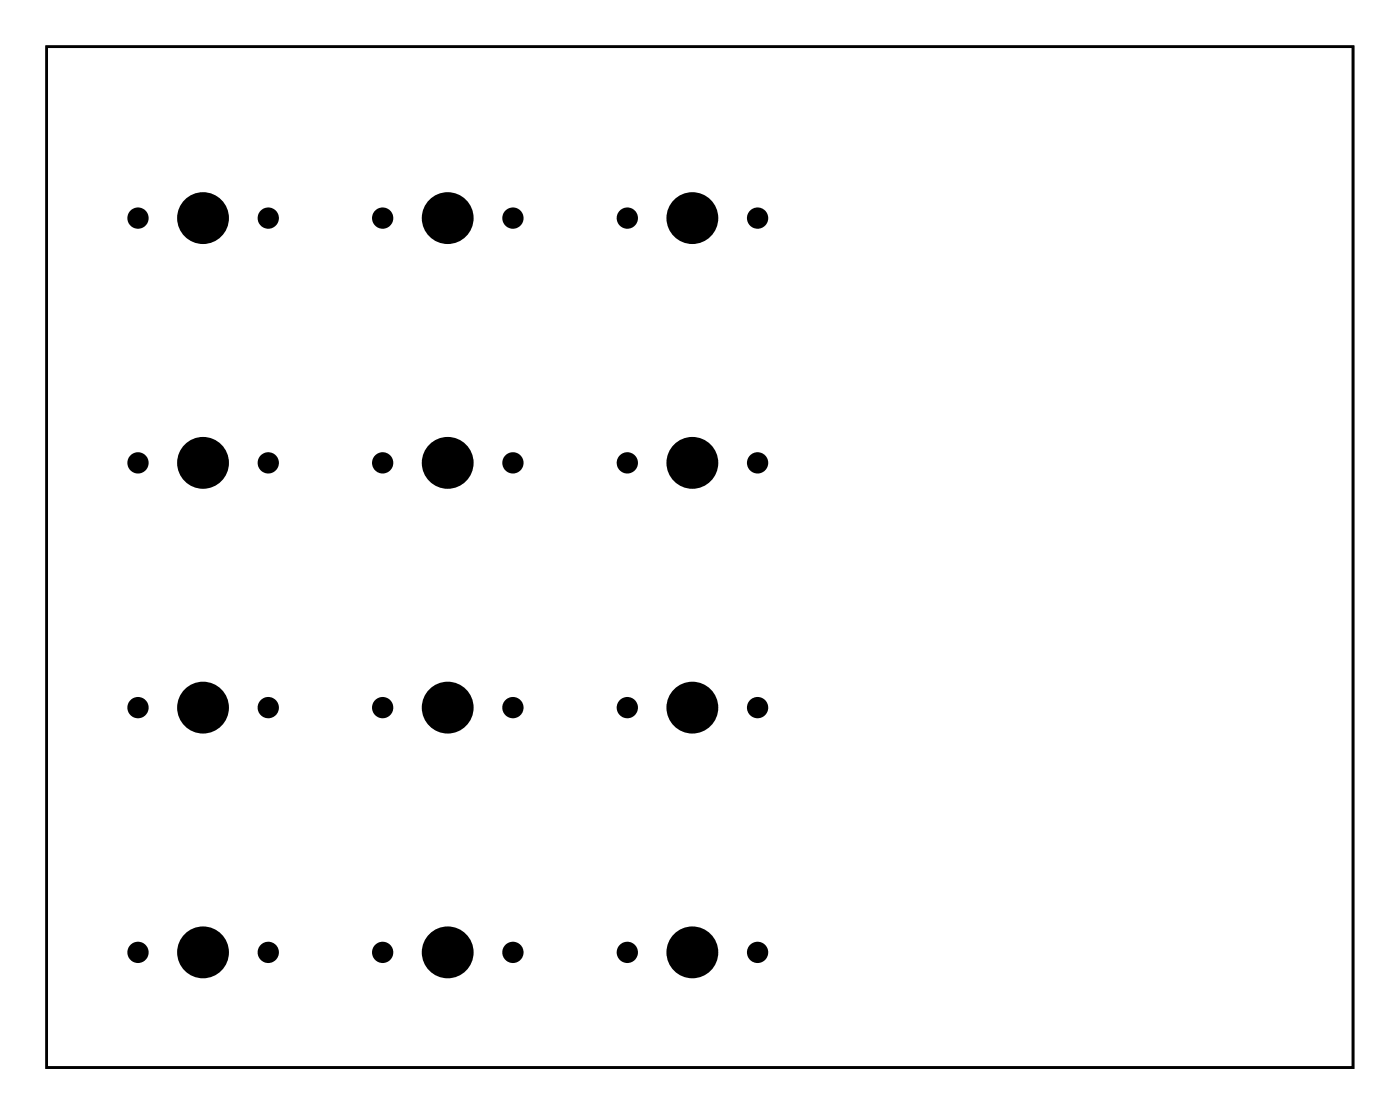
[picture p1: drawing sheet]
<svg xmlns="http://www.w3.org/2000/svg" width="109mm" height="87mm" viewBox="0 0 109 87" stroke-linecap="round" stroke-linejoin="round" font-family="sans-serif">
<path d="M3.6 3.6h101.8v79.5h-101.8z" fill="none" stroke="#000" stroke-width=".2"/>
<path d="M3.6 3.6v79.5h101.8v-79.5zM3.6 3.6h101.8v79.5h-101.8z" fill="#000"/>
<circle cx="62.2" cy="13.2" r=".35" fill="#fff"/>
<circle cx="62.2" cy="13.2" r=".35" fill="none" stroke="#fff" stroke-width=".55"/>
<circle cx="62.1" cy="15.7" r=".35" fill="#fff"/>
<circle cx="62.1" cy="15.7" r=".35" fill="none" stroke="#fff" stroke-width=".55"/>
<circle cx="43.1" cy="15.7" r=".35" fill="#fff"/>
<circle cx="43.1" cy="15.7" r=".35" fill="none" stroke="#fff" stroke-width=".55"/>
<circle cx="43.1" cy="13.2" r=".35" fill="#fff"/>
<circle cx="43.1" cy="13.2" r=".35" fill="none" stroke="#fff" stroke-width=".55"/>
<circle cx="24" cy="15.7" r=".35" fill="#fff"/>
<circle cx="24" cy="15.7" r=".35" fill="none" stroke="#fff" stroke-width=".55"/>
<circle cx="24" cy="13.2" r=".35" fill="#fff"/>
<circle cx="24" cy="13.2" r=".35" fill="none" stroke="#fff" stroke-width=".55"/>
<circle cx="62.2" cy="34.8" r=".35" fill="#fff"/>
<circle cx="62.2" cy="34.8" r=".35" fill="none" stroke="#fff" stroke-width=".55"/>
<circle cx="43.1" cy="34.8" r=".35" fill="#fff"/>
<circle cx="43.1" cy="34.8" r=".35" fill="none" stroke="#fff" stroke-width=".55"/>
<circle cx="24.1" cy="34.8" r=".35" fill="#fff"/>
<circle cx="24.1" cy="34.8" r=".35" fill="none" stroke="#fff" stroke-width=".55"/>
<circle cx="24.1" cy="32.2" r=".35" fill="#fff"/>
<circle cx="24.1" cy="32.2" r=".35" fill="none" stroke="#fff" stroke-width=".55"/>
<circle cx="43.1" cy="32.2" r=".35" fill="#fff"/>
<circle cx="43.1" cy="32.2" r=".35" fill="none" stroke="#fff" stroke-width=".55"/>
<circle cx="62.2" cy="32.2" r=".35" fill="#fff"/>
<circle cx="62.2" cy="32.2" r=".35" fill="none" stroke="#fff" stroke-width=".55"/>
<circle cx="24" cy="51.3" r=".35" fill="#fff"/>
<circle cx="24" cy="51.3" r=".35" fill="none" stroke="#fff" stroke-width=".55"/>
<circle cx="24" cy="53.8" r=".35" fill="#fff"/>
<circle cx="24" cy="53.8" r=".35" fill="none" stroke="#fff" stroke-width=".55"/>
<circle cx="43.1" cy="51.3" r=".35" fill="#fff"/>
<circle cx="43.1" cy="51.3" r=".35" fill="none" stroke="#fff" stroke-width=".55"/>
<circle cx="43.1" cy="53.8" r=".35" fill="#fff"/>
<circle cx="43.1" cy="53.8" r=".35" fill="none" stroke="#fff" stroke-width=".55"/>
<circle cx="62.2" cy="51.3" r=".35" fill="#fff"/>
<circle cx="62.2" cy="51.3" r=".35" fill="none" stroke="#fff" stroke-width=".55"/>
<circle cx="62.2" cy="53.8" r=".35" fill="#fff"/>
<circle cx="62.2" cy="53.8" r=".35" fill="none" stroke="#fff" stroke-width=".55"/>
<circle cx="65.3" cy="47.5" r=".35" fill="#fff"/>
<circle cx="65.3" cy="47.5" r=".35" fill="none" stroke="#fff" stroke-width=".55"/>
<circle cx="39.9" cy="45.6" r=".35" fill="#fff"/>
<circle cx="39.9" cy="45.6" r=".35" fill="none" stroke="#fff" stroke-width=".55"/>
<circle cx="20.9" cy="45.5" r=".35" fill="#fff"/>
<circle cx="20.9" cy="45.5" r=".35" fill="none" stroke="#fff" stroke-width=".55"/>
<path d="M97.2 45.7a.66 .66 0 0 0-.2 .7 .66 .66 0 0 0 .6 .4h1.4a.66 .66 0 0 0 .6-.6 .66 .66 0 0 0-.6-.7h-1.4zM97.9 46.2a.41 .41 0 0 1 .8 0 .41 .41 0 0 1-.8 0z" fill="#fff"/>
<g fill="none" stroke="#fff" stroke-width=".51">
<path d="M97.2 45.7l.4-.2h1.4a.66 .66 0 0 1 .6 .7 .66 .66 0 0 1-.6 .6h-1.4a.66 .66 0 0 1-.6-.4 .66 .66 0 0 1 .2-.7z"/>
<circle cx="98.3" cy="46.2" r=".41"/>
</g>
<path d="M97.2 48.3a.66 .66 0 0 0-.2 .7 .66 .66 0 0 0 .6 .4h1.4a.66 .66 0 0 0 .6-.7 .66 .66 0 0 0-.6-.6h-1.4zM97.9 48.7a.41 .41 0 0 1 .8 0 .41 .41 0 0 1-.8 0z" fill="#fff"/>
<g fill="none" stroke="#fff" stroke-width=".51">
<path d="M97.2 48.3l.4-.2h1.4a.66 .66 0 0 1 .6 .6 .66 .66 0 0 1-.6 .7h-1.4a.66 .66 0 0 1-.6-.4 .66 .66 0 0 1 .2-.7z"/>
<circle cx="98.3" cy="48.7" r=".41"/>
</g>
<path d="M97.2 50.8a.66 .66 0 0 0-.2 .7 .66 .66 0 0 0 .6 .4h1.4a.66 .66 0 0 0 .6-.6 .66 .66 0 0 0-.6-.7h-1.4zM97.9 51.3a.41 .41 0 0 1 .8 0 .41 .41 0 0 1-.8 0z" fill="#fff"/>
<g fill="none" stroke="#fff" stroke-width=".51">
<path d="M97.2 50.8l.4-.2h1.4a.66 .66 0 0 1 .6 .7 .66 .66 0 0 1-.6 .6h-1.4a.66 .66 0 0 1-.6-.4 .66 .66 0 0 1 .2-.7z"/>
<circle cx="98.3" cy="51.3" r=".41"/>
</g>
<path d="M97.2 53.3a.66 .66 0 0 0-.2 .8 .66 .66 0 0 0 .6 .4h1.4a.66 .66 0 0 0 .6-.7 .66 .66 0 0 0-.6-.7h-1.4zM97.9 53.8a.41 .41 0 0 1 .8 0 .41 .41 0 0 1-.8 0z" fill="#fff"/>
<g fill="none" stroke="#fff" stroke-width=".51">
<path d="M97.2 53.3l.4-.2h1.4a.66 .66 0 0 1 .6 .7 .66 .66 0 0 1-.6 .7h-1.4a.66 .66 0 0 1-.6-.4 .66 .66 0 0 1 .2-.8z"/>
<circle cx="98.3" cy="53.8" r=".41"/>
</g>
<path d="M97.2 55.9a.66 .66 0 0 0-.2 .7 .66 .66 0 0 0 .6 .4h1.4a.66 .66 0 0 0 .6-.7 .66 .66 0 0 0-.6-.6h-1.4zM97.9 56.3a.41 .41 0 0 1 .8 0 .41 .41 0 0 1-.8 0z" fill="#fff"/>
<g fill="none" stroke="#fff" stroke-width=".51">
<path d="M97.2 55.9l.4-.2h1.4a.66 .66 0 0 1 .6 .6 .66 .66 0 0 1-.6 .7h-1.4a.66 .66 0 0 1-.6-.4 .66 .66 0 0 1 .2-.7z"/>
<circle cx="98.3" cy="56.3" r=".41"/>
</g>
<path d="M97.2 58.4a.66 .66 0 0 0-.2 .7 .66 .66 0 0 0 .6 .4h1.4a.66 .66 0 0 0 .6-.6 .66 .66 0 0 0-.6-.7h-1.4zM97.9 58.9a.41 .41 0 0 1 .8 0 .41 .41 0 0 1-.8 0z" fill="#fff"/>
<g fill="none" stroke="#fff" stroke-width=".51">
<path d="M97.2 58.4l.4-.2h1.4a.66 .66 0 0 1 .6 .7 .66 .66 0 0 1-.6 .6h-1.4a.66 .66 0 0 1-.6-.4 .66 .66 0 0 1 .2-.7z"/>
<circle cx="98.3" cy="58.9" r=".41"/>
</g>
<path d="M97.2 61a.66 .66 0 0 0-.2 .7 .66 .66 0 0 0 .6 .4h1.4a.66 .66 0 0 0 .6-.7 .66 .66 0 0 0-.6-.6h-1.4zM97.9 61.4a.41 .41 0 0 1 .8 0 .41 .41 0 0 1-.8 0z" fill="#fff"/>
<g fill="none" stroke="#fff" stroke-width=".51">
<path d="M97.2 61l.4-.2h1.4a.66 .66 0 0 1 .6 .6 .66 .66 0 0 1-.6 .7h-1.4a.66 .66 0 0 1-.6-.4 .66 .66 0 0 1 .2-.7z"/>
<circle cx="98.3" cy="61.4" r=".41"/>
</g>
<path d="M97.2 63.5a.66 .66 0 0 0-.2 .7 .66 .66 0 0 0 .6 .4h1.4a.66 .66 0 0 0 .6-.6 .66 .66 0 0 0-.6-.7h-1.4zM97.9 64a.41 .41 0 0 1 .8 0 .41 .41 0 0 1-.8 0z" fill="#fff"/>
<g fill="none" stroke="#fff" stroke-width=".51">
<path d="M97.2 63.5l.4-.2h1.4a.66 .66 0 0 1 .6 .7 .66 .66 0 0 1-.6 .6h-1.4a.66 .66 0 0 1-.6-.4 .66 .66 0 0 1 .2-.7z"/>
<circle cx="98.3" cy="64" r=".41"/>
</g>
<path d="M97.2 66a.66 .66 0 0 0-.2 .8 .66 .66 0 0 0 .6 .4h1.4a.66 .66 0 0 0 .6-.7 .66 .66 0 0 0-.6-.7h-1.4zM97.9 66.5a.41 .41 0 0 1 .8 0 .41 .41 0 0 1-.8 0z" fill="#fff"/>
<g fill="none" stroke="#fff" stroke-width=".51">
<path d="M97.2 66l.4-.2h1.4a.66 .66 0 0 1 .6 .7 .66 .66 0 0 1-.6 .7h-1.4a.66 .66 0 0 1-.6-.4 .66 .66 0 0 1 .2-.8z"/>
<circle cx="98.3" cy="66.5" r=".41"/>
</g>
<path d="M97.2 68.6a.66 .66 0 0 0-.2 .7 .66 .66 0 0 0 .6 .4h1.4a.66 .66 0 0 0 .6-.7 .66 .66 0 0 0-.6-.6h-1.4zM97.9 69a.41 .41 0 0 1 .8 0 .41 .41 0 0 1-.8 0z" fill="#fff"/>
<g fill="none" stroke="#fff" stroke-width=".51">
<path d="M97.2 68.6l.4-.2h1.4a.66 .66 0 0 1 .6 .6 .66 .66 0 0 1-.6 .7h-1.4a.66 .66 0 0 1-.6-.4 .66 .66 0 0 1 .2-.7z"/>
<circle cx="98.3" cy="69" r=".41"/>
</g>
<path d="M97.2 71.1a.66 .66 0 0 0-.2 .7 .66 .66 0 0 0 .6 .4h1.4a.66 .66 0 0 0 .6-.6 .66 .66 0 0 0-.6-.7h-1.4zM97.9 71.6a.41 .41 0 0 1 .8 0 .41 .41 0 0 1-.8 0z" fill="#fff"/>
<g fill="none" stroke="#fff" stroke-width=".51">
<path d="M97.2 71.1l.4-.2h1.4a.66 .66 0 0 1 .6 .7 .66 .66 0 0 1-.6 .6h-1.4a.66 .66 0 0 1-.6-.4 .66 .66 0 0 1 .2-.7z"/>
<circle cx="98.3" cy="71.6" r=".41"/>
</g>
<path d="M97.2 73.7a.66 .66 0 0 0-.2 .7 .66 .66 0 0 0 .6 .4h1.4a.66 .66 0 0 0 .6-.7 .66 .66 0 0 0-.6-.6h-1.4zM97.9 74.1a.41 .41 0 0 1 .8 0 .41 .41 0 0 1-.8 0z" fill="#fff"/>
<g fill="none" stroke="#fff" stroke-width=".51">
<path d="M97.2 73.7l.4-.2h1.4a.66 .66 0 0 1 .6 .6 .66 .66 0 0 1-.6 .7h-1.4a.66 .66 0 0 1-.6-.4 .66 .66 0 0 1 .2-.7z"/>
<circle cx="98.3" cy="74.1" r=".41"/>
</g>
<path d="M97.2 76.2a.66 .66 0 0 0-.2 .7 .66 .66 0 0 0 .6 .4h1.4a.66 .66 0 0 0 .6-.6 .66 .66 0 0 0-.6-.7h-1.4zM97.9 76.7a.41 .41 0 0 1 .8 0 .41 .41 0 0 1-.8 0z" fill="#fff"/>
<g fill="none" stroke="#fff" stroke-width=".51">
<path d="M97.2 76.2l.4-.2h1.4a.66 .66 0 0 1 .6 .7 .66 .66 0 0 1-.6 .6h-1.4a.66 .66 0 0 1-.6-.4 .66 .66 0 0 1 .2-.7z"/>
<circle cx="98.3" cy="76.7" r=".41"/>
</g>
<path d="M97.2 78.7a.66 .66 0 0 0-.2 .8 .66 .66 0 0 0 .6 .4h1.4a.66 .66 0 0 0 .6-.7 .66 .66 0 0 0-.6-.7h-1.4zM97.9 79.2a.41 .41 0 0 1 .8 0 .41 .41 0 0 1-.8 0z" fill="#fff"/>
<g fill="none" stroke="#fff" stroke-width=".51">
<path d="M97.2 78.7l.4-.2h1.4a.66 .66 0 0 1 .6 .7 .66 .66 0 0 1-.6 .7h-1.4a.66 .66 0 0 1-.6-.4 .66 .66 0 0 1 .2-.8z"/>
<circle cx="98.3" cy="79.2" r=".41"/>
</g>
<path d="M97.2 81.3a.66 .66 0 0 0-.2 .7 .66 .66 0 0 0 .6 .4h1.4a.66 .66 0 0 0 .6-.7 .66 .66 0 0 0-.6-.6h-1.4zM97.9 81.7a.41 .41 0 0 1 .8 0 .41 .41 0 0 1-.8 0z" fill="#fff"/>
<g fill="none" stroke="#fff" stroke-width=".51">
<path d="M97.2 81.3l.4-.2h1.4a.66 .66 0 0 1 .6 .6 .66 .66 0 0 1-.6 .7h-1.4a.66 .66 0 0 1-.6-.4 .66 .66 0 0 1 .2-.7z"/>
<circle cx="98.3" cy="81.7" r=".41"/>
</g>
<path d="M74.4 81.3a.66 .66 0 0 0-.1 .7 .66 .66 0 0 0 .6 .4h1.3a.66 .66 0 0 0 .6-.7 .66 .66 0 0 0-.6-.6h-1.3zM75.1 81.7a.41 .41 0 0 1 .8 0 .41 .41 0 0 1-.8 0z" fill="#fff"/>
<g fill="none" stroke="#fff" stroke-width=".51">
<path d="M74.4 81.3l.5-.2h1.3a.66 .66 0 0 1 .6 .6 .66 .66 0 0 1-.6 .7h-1.3a.66 .66 0 0 1-.6-.4 .66 .66 0 0 1 .1-.7z"/>
<circle cx="75.5" cy="81.7" r=".41"/>
</g>
<path d="M74.4 78.7a.66 .66 0 0 0-.1 .8 .66 .66 0 0 0 .6 .4h1.3a.66 .66 0 0 0 .6-.7 .66 .66 0 0 0-.6-.7h-1.3zM75.1 79.2a.41 .41 0 0 1 .8 0 .41 .41 0 0 1-.8 0z" fill="#fff"/>
<g fill="none" stroke="#fff" stroke-width=".51">
<path d="M74.4 78.7l.5-.2h1.3a.66 .66 0 0 1 .6 .7 .66 .66 0 0 1-.6 .7h-1.3a.66 .66 0 0 1-.6-.4 .66 .66 0 0 1 .1-.8z"/>
<circle cx="75.5" cy="79.2" r=".41"/>
</g>
<path d="M74.4 76.2a.66 .66 0 0 0-.1 .7 .66 .66 0 0 0 .6 .4h1.3a.66 .66 0 0 0 .6-.6 .66 .66 0 0 0-.6-.7h-1.3zM75.1 76.7a.41 .41 0 0 1 .8 0 .41 .41 0 0 1-.8 0z" fill="#fff"/>
<g fill="none" stroke="#fff" stroke-width=".51">
<path d="M74.4 76.2l.5-.2h1.3a.66 .66 0 0 1 .6 .7 .66 .66 0 0 1-.6 .6h-1.3a.66 .66 0 0 1-.6-.4 .66 .66 0 0 1 .1-.7z"/>
<circle cx="75.5" cy="76.7" r=".41"/>
</g>
<path d="M74.4 73.7a.66 .66 0 0 0-.1 .7 .66 .66 0 0 0 .6 .4h1.3a.66 .66 0 0 0 .6-.7 .66 .66 0 0 0-.6-.6h-1.3zM75.1 74.1a.41 .41 0 0 1 .8 0 .41 .41 0 0 1-.8 0z" fill="#fff"/>
<g fill="none" stroke="#fff" stroke-width=".51">
<path d="M74.4 73.7l.5-.2h1.3a.66 .66 0 0 1 .6 .6 .66 .66 0 0 1-.6 .7h-1.3a.66 .66 0 0 1-.6-.4 .66 .66 0 0 1 .1-.7z"/>
<circle cx="75.5" cy="74.1" r=".41"/>
</g>
<path d="M74.4 71.1a.66 .66 0 0 0-.1 .7 .66 .66 0 0 0 .6 .4h1.3a.66 .66 0 0 0 .6-.6 .66 .66 0 0 0-.6-.7h-1.3zM75.1 71.6a.41 .41 0 0 1 .8 0 .41 .41 0 0 1-.8 0z" fill="#fff"/>
<g fill="none" stroke="#fff" stroke-width=".51">
<path d="M74.4 71.1l.5-.2h1.3a.66 .66 0 0 1 .6 .7 .66 .66 0 0 1-.6 .6h-1.3a.66 .66 0 0 1-.6-.4 .66 .66 0 0 1 .1-.7z"/>
<circle cx="75.5" cy="71.6" r=".41"/>
</g>
<path d="M74.4 68.6a.66 .66 0 0 0-.1 .7 .66 .66 0 0 0 .6 .4h1.3a.66 .66 0 0 0 .6-.7 .66 .66 0 0 0-.6-.6h-1.3zM75.1 69a.41 .41 0 0 1 .8 0 .41 .41 0 0 1-.8 0z" fill="#fff"/>
<g fill="none" stroke="#fff" stroke-width=".51">
<path d="M74.4 68.6l.5-.2h1.3a.66 .66 0 0 1 .6 .6 .66 .66 0 0 1-.6 .7h-1.3a.66 .66 0 0 1-.6-.4 .66 .66 0 0 1 .1-.7z"/>
<circle cx="75.5" cy="69" r=".41"/>
</g>
<path d="M74.4 66a.66 .66 0 0 0-.1 .8 .66 .66 0 0 0 .6 .4h1.3a.66 .66 0 0 0 .6-.7 .66 .66 0 0 0-.6-.7h-1.3zM75.1 66.5a.41 .41 0 0 1 .8 0 .41 .41 0 0 1-.8 0z" fill="#fff"/>
<g fill="none" stroke="#fff" stroke-width=".51">
<path d="M74.4 66l.5-.2h1.3a.66 .66 0 0 1 .6 .7 .66 .66 0 0 1-.6 .7h-1.3a.66 .66 0 0 1-.6-.4 .66 .66 0 0 1 .1-.8z"/>
<circle cx="75.5" cy="66.5" r=".41"/>
</g>
<path d="M74.4 63.5a.66 .66 0 0 0-.1 .7 .66 .66 0 0 0 .6 .4h1.3a.66 .66 0 0 0 .6-.6 .66 .66 0 0 0-.6-.7h-1.3zM75.1 64a.41 .41 0 0 1 .8 0 .41 .41 0 0 1-.8 0z" fill="#fff"/>
<g fill="none" stroke="#fff" stroke-width=".51">
<path d="M74.4 63.5l.5-.2h1.3a.66 .66 0 0 1 .6 .7 .66 .66 0 0 1-.6 .6h-1.3a.66 .66 0 0 1-.6-.4 .66 .66 0 0 1 .1-.7z"/>
<circle cx="75.5" cy="64" r=".41"/>
</g>
<path d="M74.4 61a.66 .66 0 0 0-.1 .7 .66 .66 0 0 0 .6 .4h1.3a.66 .66 0 0 0 .6-.7 .66 .66 0 0 0-.6-.6h-1.3zM75.1 61.4a.41 .41 0 0 1 .8 0 .41 .41 0 0 1-.8 0z" fill="#fff"/>
<g fill="none" stroke="#fff" stroke-width=".51">
<path d="M74.4 61l.5-.2h1.3a.66 .66 0 0 1 .6 .6 .66 .66 0 0 1-.6 .7h-1.3a.66 .66 0 0 1-.6-.4 .66 .66 0 0 1 .1-.7z"/>
<circle cx="75.5" cy="61.4" r=".41"/>
</g>
<path d="M74.4 58.4a.66 .66 0 0 0-.1 .7 .66 .66 0 0 0 .6 .4h1.3a.66 .66 0 0 0 .6-.6 .66 .66 0 0 0-.6-.7h-1.3zM75.1 58.9a.41 .41 0 0 1 .8 0 .41 .41 0 0 1-.8 0z" fill="#fff"/>
<g fill="none" stroke="#fff" stroke-width=".51">
<path d="M74.4 58.4l.5-.2h1.3a.66 .66 0 0 1 .6 .7 .66 .66 0 0 1-.6 .6h-1.3a.66 .66 0 0 1-.6-.4 .66 .66 0 0 1 .1-.7z"/>
<circle cx="75.5" cy="58.9" r=".41"/>
</g>
<path d="M74.4 55.9a.66 .66 0 0 0-.1 .7 .66 .66 0 0 0 .6 .4h1.3a.66 .66 0 0 0 .6-.7 .66 .66 0 0 0-.6-.6h-1.3zM75.1 56.3a.41 .41 0 0 1 .8 0 .41 .41 0 0 1-.8 0z" fill="#fff"/>
<g fill="none" stroke="#fff" stroke-width=".51">
<path d="M74.4 55.9l.5-.2h1.3a.66 .66 0 0 1 .6 .6 .66 .66 0 0 1-.6 .7h-1.3a.66 .66 0 0 1-.6-.4 .66 .66 0 0 1 .1-.7z"/>
<circle cx="75.5" cy="56.3" r=".41"/>
</g>
<path d="M74.4 53.3a.66 .66 0 0 0-.1 .8 .66 .66 0 0 0 .6 .4h1.3a.66 .66 0 0 0 .6-.7 .66 .66 0 0 0-.6-.7h-1.3zM75.1 53.8a.41 .41 0 0 1 .8 0 .41 .41 0 0 1-.8 0z" fill="#fff"/>
<g fill="none" stroke="#fff" stroke-width=".51">
<path d="M74.4 53.3l.5-.2h1.3a.66 .66 0 0 1 .6 .7 .66 .66 0 0 1-.6 .7h-1.3a.66 .66 0 0 1-.6-.4 .66 .66 0 0 1 .1-.8z"/>
<circle cx="75.5" cy="53.8" r=".41"/>
</g>
<path d="M74.4 50.8a.66 .66 0 0 0-.1 .7 .66 .66 0 0 0 .6 .4h1.3a.66 .66 0 0 0 .6-.6 .66 .66 0 0 0-.6-.7h-1.3zM75.1 51.3a.41 .41 0 0 1 .8 0 .41 .41 0 0 1-.8 0z" fill="#fff"/>
<g fill="none" stroke="#fff" stroke-width=".51">
<path d="M74.4 50.8l.5-.2h1.3a.66 .66 0 0 1 .6 .7 .66 .66 0 0 1-.6 .6h-1.3a.66 .66 0 0 1-.6-.4 .66 .66 0 0 1 .1-.7z"/>
<circle cx="75.5" cy="51.3" r=".41"/>
</g>
<path d="M74.4 48.3a.66 .66 0 0 0-.1 .7 .66 .66 0 0 0 .6 .4h1.3a.66 .66 0 0 0 .6-.7 .66 .66 0 0 0-.6-.6h-1.3zM75.1 48.7a.41 .41 0 0 1 .8 0 .41 .41 0 0 1-.8 0z" fill="#fff"/>
<g fill="none" stroke="#fff" stroke-width=".51">
<path d="M74.4 48.3l.5-.2h1.3a.66 .66 0 0 1 .6 .6 .66 .66 0 0 1-.6 .7h-1.3a.66 .66 0 0 1-.6-.4 .66 .66 0 0 1 .1-.7z"/>
<circle cx="75.5" cy="48.7" r=".41"/>
</g>
<path d="M74.4 45.7a.66 .66 0 0 0-.1 .7 .66 .66 0 0 0 .6 .4h1.3a.66 .66 0 0 0 .6-.6 .66 .66 0 0 0-.6-.7h-1.3zM75.1 46.2a.41 .41 0 0 1 .8 0 .41 .41 0 0 1-.8 0z" fill="#fff"/>
<g fill="none" stroke="#fff" stroke-width=".51">
<path d="M74.4 45.7l.5-.2h1.3a.66 .66 0 0 1 .6 .7 .66 .66 0 0 1-.6 .6h-1.3a.66 .66 0 0 1-.6-.4 .66 .66 0 0 1 .1-.7z"/>
<circle cx="75.5" cy="46.2" r=".41"/>
</g>
<path d="M97.2 30.5a.66 .66 0 0 0-.2 .7 .66 .66 0 0 0 .6 .4h1.4a.66 .66 0 0 0 .6-.7 .66 .66 0 0 0-.6-.6h-1.4zM97.9 30.9a.41 .41 0 0 1 .8 0 .41 .41 0 0 1-.8 0z" fill="#fff"/>
<g fill="none" stroke="#fff" stroke-width=".51">
<path d="M97.2 30.5l.4-.2h1.4a.66 .66 0 0 1 .6 .6 .66 .66 0 0 1-.6 .7h-1.4a.66 .66 0 0 1-.6-.4 .66 .66 0 0 1 .2-.7z"/>
<circle cx="98.3" cy="30.9" r=".41"/>
</g>
<path d="M97.2 33a.66 .66 0 0 0-.2 .7 .66 .66 0 0 0 .6 .4h1.4a.66 .66 0 0 0 .6-.6 .66 .66 0 0 0-.6-.7h-1.4zM97.9 33.5a.41 .41 0 0 1 .8 0 .41 .41 0 0 1-.8 0z" fill="#fff"/>
<g fill="none" stroke="#fff" stroke-width=".51">
<path d="M97.2 33l.4-.2h1.4a.66 .66 0 0 1 .6 .7 .66 .66 0 0 1-.6 .6h-1.4a.66 .66 0 0 1-.6-.4 .66 .66 0 0 1 .2-.7z"/>
<circle cx="98.3" cy="33.5" r=".41"/>
</g>
<path d="M97.2 35.6a.66 .66 0 0 0-.2 .7 .66 .66 0 0 0 .6 .4h1.4a.66 .66 0 0 0 .6-.7 .66 .66 0 0 0-.6-.6h-1.4zM97.9 36a.41 .41 0 0 1 .8 0 .41 .41 0 0 1-.8 0z" fill="#fff"/>
<g fill="none" stroke="#fff" stroke-width=".51">
<path d="M97.2 35.6l.4-.2h1.4a.66 .66 0 0 1 .6 .6 .66 .66 0 0 1-.6 .7h-1.4a.66 .66 0 0 1-.6-.4 .66 .66 0 0 1 .2-.7z"/>
<circle cx="98.3" cy="36" r=".41"/>
</g>
<path d="M97.2 38.1a.66 .66 0 0 0-.2 .7 .66 .66 0 0 0 .6 .4h1.4a.66 .66 0 0 0 .6-.6 .66 .66 0 0 0-.6-.7h-1.4zM97.9 38.6a.41 .41 0 0 1 .8 0 .41 .41 0 0 1-.8 0z" fill="#fff"/>
<g fill="none" stroke="#fff" stroke-width=".51">
<path d="M97.2 38.1l.4-.2h1.4a.66 .66 0 0 1 .6 .7 .66 .66 0 0 1-.6 .6h-1.4a.66 .66 0 0 1-.6-.4 .66 .66 0 0 1 .2-.7z"/>
<circle cx="98.3" cy="38.6" r=".41"/>
</g>
<path d="M97.2 40.6a.66 .66 0 0 0-.2 .8 .66 .66 0 0 0 .6 .4h1.4a.66 .66 0 0 0 .6-.7 .66 .66 0 0 0-.6-.7h-1.4zM97.9 41.1a.41 .41 0 0 1 .8 0 .41 .41 0 0 1-.8 0z" fill="#fff"/>
<g fill="none" stroke="#fff" stroke-width=".51">
<path d="M97.2 40.6l.4-.2h1.4a.66 .66 0 0 1 .6 .7 .66 .66 0 0 1-.6 .7h-1.4a.66 .66 0 0 1-.6-.4 .66 .66 0 0 1 .2-.8z"/>
<circle cx="98.3" cy="41.1" r=".41"/>
</g>
<path d="M97.2 43.2a.66 .66 0 0 0-.2 .7 .66 .66 0 0 0 .6 .4h1.4a.66 .66 0 0 0 .6-.7 .66 .66 0 0 0-.6-.6h-1.4zM97.9 43.6a.41 .41 0 0 1 .8 0 .41 .41 0 0 1-.8 0z" fill="#fff"/>
<g fill="none" stroke="#fff" stroke-width=".51">
<path d="M97.2 43.2l.4-.2h1.4a.66 .66 0 0 1 .6 .6 .66 .66 0 0 1-.6 .7h-1.4a.66 .66 0 0 1-.6-.4 .66 .66 0 0 1 .2-.7z"/>
<circle cx="98.3" cy="43.6" r=".41"/>
</g>
<path d="M74.4 43.2a.66 .66 0 0 0-.1 .7 .66 .66 0 0 0 .6 .4h1.3a.66 .66 0 0 0 .6-.7 .66 .66 0 0 0-.6-.6h-1.3zM75.1 43.6a.41 .41 0 0 1 .8 0 .41 .41 0 0 1-.8 0z" fill="#fff"/>
<g fill="none" stroke="#fff" stroke-width=".51">
<path d="M74.4 43.2l.5-.2h1.3a.66 .66 0 0 1 .6 .6 .66 .66 0 0 1-.6 .7h-1.3a.66 .66 0 0 1-.6-.4 .66 .66 0 0 1 .1-.7z"/>
<circle cx="75.5" cy="43.6" r=".41"/>
</g>
<path d="M74.4 40.6a.66 .66 0 0 0-.1 .8 .66 .66 0 0 0 .6 .4h1.3a.66 .66 0 0 0 .6-.7 .66 .66 0 0 0-.6-.7h-1.3zM75.1 41.1a.41 .41 0 0 1 .8 0 .41 .41 0 0 1-.8 0z" fill="#fff"/>
<g fill="none" stroke="#fff" stroke-width=".51">
<path d="M74.4 40.6l.5-.2h1.3a.66 .66 0 0 1 .6 .7 .66 .66 0 0 1-.6 .7h-1.3a.66 .66 0 0 1-.6-.4 .66 .66 0 0 1 .1-.8z"/>
<circle cx="75.5" cy="41.1" r=".41"/>
</g>
<path d="M74.4 38.1a.66 .66 0 0 0-.1 .7 .66 .66 0 0 0 .6 .4h1.3a.66 .66 0 0 0 .6-.6 .66 .66 0 0 0-.6-.7h-1.3zM75.1 38.6a.41 .41 0 0 1 .8 0 .41 .41 0 0 1-.8 0z" fill="#fff"/>
<g fill="none" stroke="#fff" stroke-width=".51">
<path d="M74.4 38.1l.5-.2h1.3a.66 .66 0 0 1 .6 .7 .66 .66 0 0 1-.6 .6h-1.3a.66 .66 0 0 1-.6-.4 .66 .66 0 0 1 .1-.7z"/>
<circle cx="75.5" cy="38.6" r=".41"/>
</g>
<path d="M74.4 35.6a.66 .66 0 0 0-.1 .7 .66 .66 0 0 0 .6 .4h1.3a.66 .66 0 0 0 .6-.7 .66 .66 0 0 0-.6-.6h-1.3zM75.1 36a.41 .41 0 0 1 .8 0 .41 .41 0 0 1-.8 0z" fill="#fff"/>
<g fill="none" stroke="#fff" stroke-width=".51">
<path d="M74.4 35.6l.5-.2h1.3a.66 .66 0 0 1 .6 .6 .66 .66 0 0 1-.6 .7h-1.3a.66 .66 0 0 1-.6-.4 .66 .66 0 0 1 .1-.7z"/>
<circle cx="75.5" cy="36" r=".41"/>
</g>
<path d="M74.4 33a.66 .66 0 0 0-.1 .7 .66 .66 0 0 0 .6 .4h1.3a.66 .66 0 0 0 .6-.6 .66 .66 0 0 0-.6-.7h-1.3zM75.1 33.5a.41 .41 0 0 1 .8 0 .41 .41 0 0 1-.8 0z" fill="#fff"/>
<g fill="none" stroke="#fff" stroke-width=".51">
<path d="M74.4 33l.5-.2h1.3a.66 .66 0 0 1 .6 .7 .66 .66 0 0 1-.6 .6h-1.3a.66 .66 0 0 1-.6-.4 .66 .66 0 0 1 .1-.7z"/>
<circle cx="75.5" cy="33.5" r=".41"/>
</g>
<path d="M74.4 30.5a.66 .66 0 0 0-.1 .7 .66 .66 0 0 0 .6 .4h1.3a.66 .66 0 0 0 .6-.7 .66 .66 0 0 0-.6-.6h-1.3zM75.1 30.9a.41 .41 0 0 1 .8 0 .41 .41 0 0 1-.8 0z" fill="#fff"/>
<g fill="none" stroke="#fff" stroke-width=".51">
<path d="M74.4 30.5l.5-.2h1.3a.66 .66 0 0 1 .6 .6 .66 .66 0 0 1-.6 .7h-1.3a.66 .66 0 0 1-.6-.4 .66 .66 0 0 1 .1-.7z"/>
<circle cx="75.5" cy="30.9" r=".41"/>
</g>
<circle cx="98.4" cy="30.9" r=".57" fill="#fff"/>
<circle cx="98.4" cy="30.9" r=".57" fill="none" stroke="#fff" stroke-width=".43"/>
<circle cx="98.4" cy="33.5" r=".57" fill="#fff"/>
<circle cx="98.4" cy="33.5" r=".57" fill="none" stroke="#fff" stroke-width=".43"/>
<circle cx="98.4" cy="36" r=".57" fill="#fff"/>
<circle cx="98.4" cy="36" r=".57" fill="none" stroke="#fff" stroke-width=".43"/>
<circle cx="98.4" cy="38.6" r=".57" fill="#fff"/>
<circle cx="98.4" cy="38.6" r=".57" fill="none" stroke="#fff" stroke-width=".43"/>
<circle cx="98.4" cy="41.1" r=".57" fill="#fff"/>
<circle cx="98.4" cy="41.1" r=".57" fill="none" stroke="#fff" stroke-width=".43"/>
<circle cx="98.4" cy="43.6" r=".57" fill="#fff"/>
<circle cx="98.4" cy="43.6" r=".57" fill="none" stroke="#fff" stroke-width=".43"/>
<circle cx="98.4" cy="46.2" r=".57" fill="#fff"/>
<circle cx="98.4" cy="46.2" r=".57" fill="none" stroke="#fff" stroke-width=".43"/>
<circle cx="98.4" cy="48.7" r=".57" fill="#fff"/>
<circle cx="98.4" cy="48.7" r=".57" fill="none" stroke="#fff" stroke-width=".43"/>
<circle cx="98.4" cy="51.3" r=".57" fill="#fff"/>
<circle cx="98.4" cy="51.3" r=".57" fill="none" stroke="#fff" stroke-width=".43"/>
<circle cx="98.4" cy="53.8" r=".57" fill="#fff"/>
<circle cx="98.4" cy="53.8" r=".57" fill="none" stroke="#fff" stroke-width=".43"/>
<circle cx="98.4" cy="56.3" r=".57" fill="#fff"/>
<circle cx="98.4" cy="56.3" r=".57" fill="none" stroke="#fff" stroke-width=".43"/>
<circle cx="98.4" cy="58.9" r=".57" fill="#fff"/>
<circle cx="98.4" cy="58.9" r=".57" fill="none" stroke="#fff" stroke-width=".43"/>
<circle cx="98.4" cy="61.4" r=".57" fill="#fff"/>
<circle cx="98.4" cy="61.4" r=".57" fill="none" stroke="#fff" stroke-width=".43"/>
<circle cx="98.4" cy="64" r=".57" fill="#fff"/>
<circle cx="98.4" cy="64" r=".57" fill="none" stroke="#fff" stroke-width=".43"/>
<circle cx="98.4" cy="66.5" r=".57" fill="#fff"/>
<circle cx="98.4" cy="66.5" r=".57" fill="none" stroke="#fff" stroke-width=".43"/>
<circle cx="98.4" cy="69" r=".57" fill="#fff"/>
<circle cx="98.4" cy="69" r=".57" fill="none" stroke="#fff" stroke-width=".43"/>
<circle cx="98.4" cy="71.6" r=".57" fill="#fff"/>
<circle cx="98.4" cy="71.6" r=".57" fill="none" stroke="#fff" stroke-width=".43"/>
<circle cx="98.4" cy="74.1" r=".57" fill="#fff"/>
<circle cx="98.4" cy="74.1" r=".57" fill="none" stroke="#fff" stroke-width=".43"/>
<circle cx="98.4" cy="76.7" r=".57" fill="#fff"/>
<circle cx="98.4" cy="76.7" r=".57" fill="none" stroke="#fff" stroke-width=".43"/>
<circle cx="98.4" cy="79.2" r=".57" fill="#fff"/>
<circle cx="98.4" cy="79.2" r=".57" fill="none" stroke="#fff" stroke-width=".43"/>
<circle cx="98.4" cy="81.7" r=".57" fill="#fff"/>
<circle cx="98.4" cy="81.7" r=".57" fill="none" stroke="#fff" stroke-width=".43"/>
<circle cx="75.5" cy="81.7" r=".57" fill="#fff"/>
<circle cx="75.5" cy="81.7" r=".57" fill="none" stroke="#fff" stroke-width=".43"/>
<circle cx="75.5" cy="79.2" r=".57" fill="#fff"/>
<circle cx="75.5" cy="79.2" r=".57" fill="none" stroke="#fff" stroke-width=".43"/>
<circle cx="75.5" cy="76.7" r=".57" fill="#fff"/>
<circle cx="75.5" cy="76.7" r=".57" fill="none" stroke="#fff" stroke-width=".43"/>
<circle cx="75.5" cy="74.1" r=".57" fill="#fff"/>
<circle cx="75.5" cy="74.1" r=".57" fill="none" stroke="#fff" stroke-width=".43"/>
<circle cx="75.5" cy="71.6" r=".57" fill="#fff"/>
<circle cx="75.5" cy="71.6" r=".57" fill="none" stroke="#fff" stroke-width=".43"/>
<circle cx="75.5" cy="69" r=".57" fill="#fff"/>
<circle cx="75.5" cy="69" r=".57" fill="none" stroke="#fff" stroke-width=".43"/>
<circle cx="75.5" cy="66.5" r=".57" fill="#fff"/>
<circle cx="75.5" cy="66.5" r=".57" fill="none" stroke="#fff" stroke-width=".43"/>
<circle cx="75.5" cy="64" r=".57" fill="#fff"/>
<circle cx="75.5" cy="64" r=".57" fill="none" stroke="#fff" stroke-width=".43"/>
<circle cx="75.5" cy="61.4" r=".57" fill="#fff"/>
<circle cx="75.5" cy="61.4" r=".57" fill="none" stroke="#fff" stroke-width=".43"/>
<circle cx="75.5" cy="58.9" r=".57" fill="#fff"/>
<circle cx="75.5" cy="58.9" r=".57" fill="none" stroke="#fff" stroke-width=".43"/>
<circle cx="75.5" cy="56.3" r=".57" fill="#fff"/>
<circle cx="75.5" cy="56.3" r=".57" fill="none" stroke="#fff" stroke-width=".43"/>
<circle cx="75.5" cy="53.8" r=".57" fill="#fff"/>
<circle cx="75.5" cy="53.8" r=".57" fill="none" stroke="#fff" stroke-width=".43"/>
<circle cx="75.5" cy="51.3" r=".57" fill="#fff"/>
<circle cx="75.5" cy="51.3" r=".57" fill="none" stroke="#fff" stroke-width=".43"/>
<circle cx="75.5" cy="48.7" r=".57" fill="#fff"/>
<circle cx="75.5" cy="48.7" r=".57" fill="none" stroke="#fff" stroke-width=".43"/>
<circle cx="75.5" cy="46.2" r=".57" fill="#fff"/>
<circle cx="75.5" cy="46.2" r=".57" fill="none" stroke="#fff" stroke-width=".43"/>
<circle cx="75.5" cy="43.6" r=".57" fill="#fff"/>
<circle cx="75.5" cy="43.6" r=".57" fill="none" stroke="#fff" stroke-width=".43"/>
<circle cx="75.5" cy="41.1" r=".57" fill="#fff"/>
<circle cx="75.5" cy="41.1" r=".57" fill="none" stroke="#fff" stroke-width=".43"/>
<circle cx="75.5" cy="38.6" r=".57" fill="#fff"/>
<circle cx="75.5" cy="38.6" r=".57" fill="none" stroke="#fff" stroke-width=".43"/>
<circle cx="75.5" cy="36" r=".57" fill="#fff"/>
<circle cx="75.5" cy="36" r=".57" fill="none" stroke="#fff" stroke-width=".43"/>
<circle cx="75.5" cy="33.5" r=".57" fill="#fff"/>
<circle cx="75.5" cy="33.5" r=".57" fill="none" stroke="#fff" stroke-width=".43"/>
<circle cx="75.5" cy="30.9" r=".57" fill="#fff"/>
<circle cx="75.5" cy="30.9" r=".57" fill="none" stroke="#fff" stroke-width=".43"/>
<circle cx="57.7" cy="14.4" r=".73" fill="#fff"/>
<circle cx="57.7" cy="14.4" r=".73" fill="none" stroke="#fff" stroke-width=".78"/>
<circle cx="51.4" cy="11.9" r=".73" fill="#fff"/>
<circle cx="51.4" cy="11.9" r=".73" fill="none" stroke="#fff" stroke-width=".78"/>
<g fill="#000">
<circle cx="48.8" cy="17" r=".83"/>
<circle cx="53.9" cy="17" r="2.02"/>
<circle cx="59" cy="17" r=".83"/>
</g>
<circle cx="38.7" cy="14.4" r=".73" fill="#fff"/>
<circle cx="38.7" cy="14.4" r=".73" fill="none" stroke="#fff" stroke-width=".78"/>
<circle cx="32.3" cy="11.9" r=".73" fill="#fff"/>
<circle cx="32.3" cy="11.9" r=".73" fill="none" stroke="#fff" stroke-width=".78"/>
<g fill="#000">
<circle cx="29.8" cy="17" r=".83"/>
<circle cx="34.9" cy="17" r="2.02"/>
<circle cx="39.9" cy="17" r=".83"/>
</g>
<circle cx="19.6" cy="14.4" r=".73" fill="#fff"/>
<circle cx="19.6" cy="14.4" r=".73" fill="none" stroke="#fff" stroke-width=".78"/>
<circle cx="13.3" cy="11.9" r=".73" fill="#fff"/>
<circle cx="13.3" cy="11.9" r=".73" fill="none" stroke="#fff" stroke-width=".78"/>
<g fill="#000">
<circle cx="10.7" cy="17" r=".83"/>
<circle cx="15.8" cy="17" r="2.02"/>
<circle cx="20.9" cy="17" r=".83"/>
</g>
<circle cx="57.7" cy="33.5" r=".73" fill="#fff"/>
<circle cx="57.7" cy="33.5" r=".73" fill="none" stroke="#fff" stroke-width=".78"/>
<circle cx="51.4" cy="30.9" r=".73" fill="#fff"/>
<circle cx="51.4" cy="30.9" r=".73" fill="none" stroke="#fff" stroke-width=".78"/>
<g fill="#000">
<circle cx="48.8" cy="36" r=".83"/>
<circle cx="53.9" cy="36" r="2.02"/>
<circle cx="59" cy="36" r=".83"/>
</g>
<circle cx="38.7" cy="33.5" r=".73" fill="#fff"/>
<circle cx="38.7" cy="33.5" r=".73" fill="none" stroke="#fff" stroke-width=".78"/>
<circle cx="32.3" cy="30.9" r=".73" fill="#fff"/>
<circle cx="32.3" cy="30.9" r=".73" fill="none" stroke="#fff" stroke-width=".78"/>
<g fill="#000">
<circle cx="29.8" cy="36" r=".83"/>
<circle cx="34.9" cy="36" r="2.02"/>
<circle cx="39.9" cy="36" r=".83"/>
</g>
<circle cx="19.6" cy="33.5" r=".73" fill="#fff"/>
<circle cx="19.6" cy="33.5" r=".73" fill="none" stroke="#fff" stroke-width=".78"/>
<circle cx="13.3" cy="30.9" r=".73" fill="#fff"/>
<circle cx="13.3" cy="30.9" r=".73" fill="none" stroke="#fff" stroke-width=".78"/>
<g fill="#000">
<circle cx="10.7" cy="36" r=".83"/>
<circle cx="15.8" cy="36" r="2.02"/>
<circle cx="20.9" cy="36" r=".83"/>
</g>
<circle cx="57.7" cy="52.5" r=".73" fill="#fff"/>
<circle cx="57.7" cy="52.5" r=".73" fill="none" stroke="#fff" stroke-width=".78"/>
<circle cx="51.4" cy="50" r=".73" fill="#fff"/>
<circle cx="51.4" cy="50" r=".73" fill="none" stroke="#fff" stroke-width=".78"/>
<g fill="#000">
<circle cx="48.8" cy="55.1" r=".83"/>
<circle cx="53.9" cy="55.1" r="2.02"/>
<circle cx="59" cy="55.1" r=".83"/>
</g>
<circle cx="38.7" cy="52.5" r=".73" fill="#fff"/>
<circle cx="38.7" cy="52.5" r=".73" fill="none" stroke="#fff" stroke-width=".78"/>
<circle cx="32.3" cy="50" r=".73" fill="#fff"/>
<circle cx="32.3" cy="50" r=".73" fill="none" stroke="#fff" stroke-width=".78"/>
<g fill="#000">
<circle cx="29.8" cy="55.1" r=".83"/>
<circle cx="34.9" cy="55.1" r="2.02"/>
<circle cx="39.9" cy="55.1" r=".83"/>
</g>
<circle cx="19.6" cy="52.5" r=".73" fill="#fff"/>
<circle cx="19.6" cy="52.5" r=".73" fill="none" stroke="#fff" stroke-width=".78"/>
<circle cx="13.3" cy="50" r=".73" fill="#fff"/>
<circle cx="13.3" cy="50" r=".73" fill="none" stroke="#fff" stroke-width=".78"/>
<g fill="#000">
<circle cx="10.7" cy="55.1" r=".83"/>
<circle cx="15.8" cy="55.1" r="2.02"/>
<circle cx="20.9" cy="55.1" r=".83"/>
</g>
<circle cx="57.7" cy="71.6" r=".73" fill="#fff"/>
<circle cx="57.7" cy="71.6" r=".73" fill="none" stroke="#fff" stroke-width=".78"/>
<circle cx="51.4" cy="69" r=".73" fill="#fff"/>
<circle cx="51.4" cy="69" r=".73" fill="none" stroke="#fff" stroke-width=".78"/>
<g fill="#000">
<circle cx="48.8" cy="74.1" r=".83"/>
<circle cx="53.9" cy="74.1" r="2.02"/>
<circle cx="59" cy="74.1" r=".83"/>
</g>
<circle cx="38.7" cy="71.6" r=".73" fill="#fff"/>
<circle cx="38.7" cy="71.6" r=".73" fill="none" stroke="#fff" stroke-width=".78"/>
<circle cx="32.3" cy="69" r=".73" fill="#fff"/>
<circle cx="32.3" cy="69" r=".73" fill="none" stroke="#fff" stroke-width=".78"/>
<g fill="#000">
<circle cx="29.8" cy="74.1" r=".83"/>
<circle cx="34.9" cy="74.1" r="2.02"/>
<circle cx="39.9" cy="74.1" r=".83"/>
</g>
<circle cx="19.6" cy="71.6" r=".73" fill="#fff"/>
<circle cx="19.6" cy="71.6" r=".73" fill="none" stroke="#fff" stroke-width=".78"/>
<circle cx="13.3" cy="69" r=".73" fill="#fff"/>
<circle cx="13.3" cy="69" r=".73" fill="none" stroke="#fff" stroke-width=".78"/>
<g fill="#000">
<circle cx="10.7" cy="74.1" r=".83"/>
<circle cx="15.8" cy="74.1" r="2.02"/>
<circle cx="20.9" cy="74.1" r=".83"/>
</g>
<circle cx="103.4" cy="5.5" r="1.1" fill="#fff"/>
<circle cx="103.4" cy="5.5" r="1.1" fill="none" stroke="#fff" stroke-width=".25"/>
<circle cx="103.4" cy="81.1" r="1.1" fill="#fff"/>
<circle cx="103.4" cy="81.1" r="1.1" fill="none" stroke="#fff" stroke-width=".25"/>
<circle cx="5.6" cy="81.1" r="1.1" fill="#fff"/>
<circle cx="5.6" cy="81.1" r="1.1" fill="none" stroke="#fff" stroke-width=".25"/>
<circle cx="5.6" cy="5.5" r="1.1" fill="#fff"/>
<circle cx="5.6" cy="5.5" r="1.1" fill="none" stroke="#fff" stroke-width=".25"/>
<circle cx="86.3" cy="30.9" r=".35" fill="#fff"/>
<circle cx="86.3" cy="30.9" r=".35" fill="none" stroke="#fff" stroke-width=".55"/>
<circle cx="90.1" cy="30.9" r=".35" fill="#fff"/>
<circle cx="90.1" cy="30.9" r=".35" fill="none" stroke="#fff" stroke-width=".55"/>
<circle cx="86.9" cy="35.4" r=".35" fill="#fff"/>
<circle cx="86.9" cy="35.4" r=".35" fill="none" stroke="#fff" stroke-width=".55"/>
</svg>
